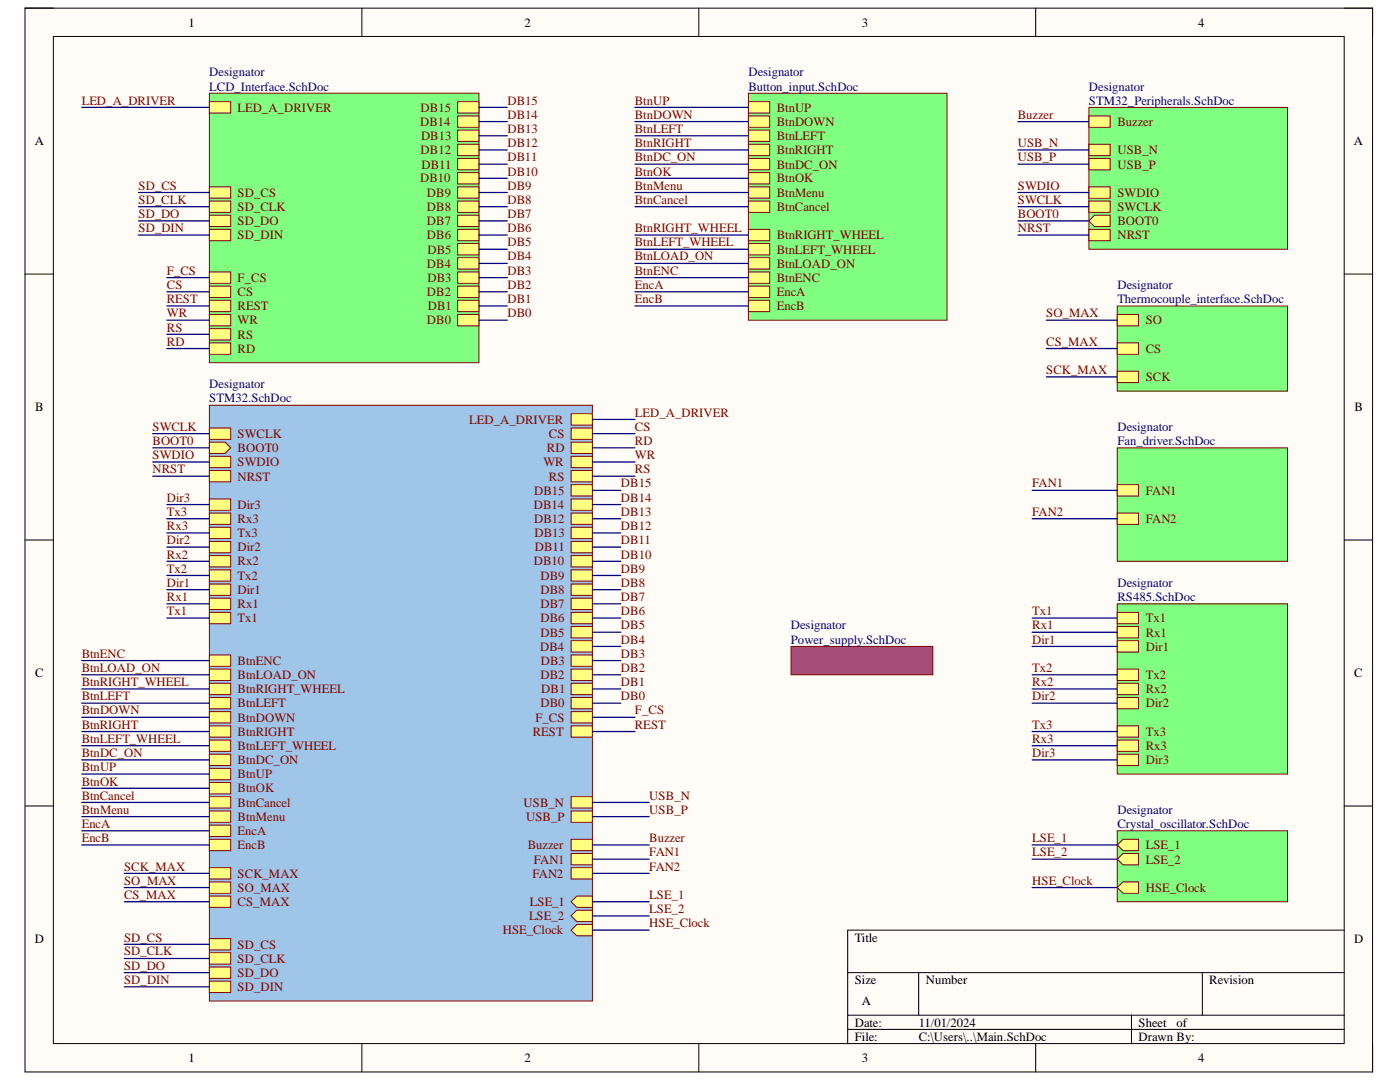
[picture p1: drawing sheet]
<svg xmlns="http://www.w3.org/2000/svg" width="279mm" height="216mm" viewBox="0 0 279 216" stroke-linecap="round" stroke-linejoin="round" font-family="sans-serif">
<defs><g id="words">
<g font-size="2.5">
<text x="37.6" y="5.3">1</text>
<text x="104.7" y="5.3">2</text>
<text x="172" y="5.3">3</text>
<text x="239.1" y="5.3">4</text>
<text x="6.9" y="29">A</text>
<text x="270.2" y="29">A</text>
<text x="7" y="82.1">B</text>
<text x="270.3" y="82.1">B</text>
<text x="7" y="135.1">C</text>
<text x="270.2" y="135.1">C</text>
<text x="6.9" y="188.2">D</text>
<text x="170.6" y="187.9">Title</text>
<text x="270.2" y="188.2">D</text>
<text x="170.6" y="196.3">Size</text>
<text x="184.8" y="196.3">Number</text>
<text x="241.3" y="196.3">Revision</text>
<text x="172" y="200.6">A</text>
<text x="170.6" y="204.9">Date:</text>
<text x="170.6" y="207.6">File:</text>
<text x="183.4" y="204.9">11/01/2024</text>
<text x="183.4" y="207.6">C:\Users\..\Main.SchDoc</text>
<text x="227.2" y="204.9">Sheet</text>
<text x="227.2" y="207.6">Drawn By:</text>
<text x="234.8" y="204.9">of</text>
<text x="37.6" y="212">1</text>
<text x="104.7" y="212">2</text>
<text x="172" y="212">3</text>
<text x="239.1" y="212">4</text>
</g>
<g font-size="2.5" fill="#000080">
<text x="41.8" y="15.2">Designator</text>
<text x="149.4" y="15.2">Designator</text>
<text x="41.8" y="18.1">LCD_Interface.SchDoc</text>
<text x="149.4" y="18.1">Button_input.SchDoc</text>
<text x="217.3" y="18.1">Designator</text>
<text x="217.3" y="20.9">STM32_Peripherals.SchDoc</text>
<text x="223" y="57.6">Designator</text>
<text x="223" y="60.5">Thermocouple_interface.SchDoc</text>
<text x="41.8" y="77.5">Designator</text>
<text x="41.8" y="80.3">STM32.SchDoc</text>
<text x="223" y="85.9">Designator</text>
<text x="223" y="88.8">Fan_driver.SchDoc</text>
<text x="223" y="117.1">Designator</text>
<text x="223" y="119.9">RS485.SchDoc</text>
<text x="157.8" y="125.6">Designator</text>
<text x="157.8" y="128.5">Power_supply.SchDoc</text>
<text x="223" y="162.4">Designator</text>
<text x="223" y="165.2">Crystal_oscillator.SchDoc</text>
</g>
<g font-size="2.5" fill="#800000">
<text x="16.3" y="20.9">LED_A_DRIVER</text>
<text x="47.4" y="22.3">LED_A_DRIVER</text>
<text x="83.9" y="22.3">DB15</text>
<text x="101.3" y="20.9">DB15</text>
<text x="101.3" y="23.7">DB14</text>
<text x="126.7" y="20.9">BtnUP</text>
<text x="126.7" y="23.7">BtnDOWN</text>
<text x="155" y="22.3">BtnUP</text>
<text x="203.1" y="23.7">Buzzer</text>
<text x="83.9" y="25.1">DB14</text>
<text x="84" y="28">DB13</text>
<text x="101.3" y="26.5">DB13</text>
<text x="101.3" y="29.4">DB12</text>
<text x="126.7" y="26.5">BtnLEFT</text>
<text x="126.7" y="29.4">BtnRIGHT</text>
<text x="155" y="25.1">BtnDOWN</text>
<text x="155" y="28">BtnLEFT</text>
<text x="203.1" y="29.4">USB_N</text>
<text x="223" y="25.1">Buzzer</text>
<text x="83.9" y="30.8">DB12</text>
<text x="84.1" y="33.6">DB11</text>
<text x="101.3" y="32.2">DB11</text>
<text x="101.3" y="35.1">DB10</text>
<text x="126.7" y="32.2">BtnDC_ON</text>
<text x="126.7" y="35.1">BtnOK</text>
<text x="155" y="30.8">BtnRIGHT</text>
<text x="155" y="33.6">BtnDC_ON</text>
<text x="203.1" y="32.2">USB_P</text>
<text x="223" y="30.8">USB_N</text>
<text x="223" y="33.6">USB_P</text>
<text x="27.6" y="37.9">SD_CS</text>
<text x="27.6" y="40.7">SD_CLK</text>
<text x="47.4" y="39.3">SD_CS</text>
<text x="83.9" y="36.4">DB10</text>
<text x="85.2" y="39.3">DB9</text>
<text x="101.3" y="37.9">DB9</text>
<text x="101.3" y="40.7">DB8</text>
<text x="126.7" y="37.9">BtnMenu</text>
<text x="126.7" y="40.7">BtnCancel</text>
<text x="155" y="36.4">BtnOK</text>
<text x="155" y="39.3">BtnMenu</text>
<text x="203.1" y="37.9">SWDIO</text>
<text x="203.1" y="40.7">SWCLK</text>
<text x="223" y="39.3">SWDIO</text>
<text x="27.6" y="43.5">SD_DO</text>
<text x="27.6" y="46.4">SD_DIN</text>
<text x="47.4" y="42.1">SD_CLK</text>
<text x="47.4" y="44.9">SD_DO</text>
<text x="47.4" y="47.7">SD_DIN</text>
<text x="85.2" y="44.9">DB7</text>
<text x="85.2" y="42.1">DB8</text>
<text x="85.2" y="47.7">DB6</text>
<text x="101.3" y="43.5">DB7</text>
<text x="101.3" y="46.4">DB6</text>
<text x="126.7" y="46.4">BtnRIGHT_WHEEL</text>
<text x="155" y="47.7">BtnRIGHT_WHEEL</text>
<text x="155" y="42.1">BtnCancel</text>
<text x="203.1" y="43.5">BOOT0</text>
<text x="203.1" y="46.4">NRST</text>
<text x="223" y="42.1">SWCLK</text>
<text x="223" y="44.9">BOOT0</text>
<text x="223" y="47.7">NRST</text>
<text x="85.2" y="53.4">DB4</text>
<text x="85.3" y="50.6">DB5</text>
<text x="101.3" y="49.2">DB5</text>
<text x="101.3" y="52">DB4</text>
<text x="126.7" y="49.2">BtnLEFT_WHEEL</text>
<text x="126.7" y="52">BtnLOAD_ON</text>
<text x="155" y="50.6">BtnLEFT_WHEEL</text>
<text x="155" y="53.4">BtnLOAD_ON</text>
<text x="33.3" y="54.8">F_CS</text>
<text x="33.3" y="57.6">CS</text>
<text x="47.4" y="56.3">F_CS</text>
<text x="47.4" y="59.1">CS</text>
<text x="85.2" y="59.1">DB2</text>
<text x="85.3" y="56.3">DB3</text>
<text x="101.3" y="54.8">DB3</text>
<text x="101.3" y="57.6">DB2</text>
<text x="126.7" y="54.8">BtnENC</text>
<text x="126.7" y="57.6">EncA</text>
<text x="155" y="56.3">BtnENC</text>
<text x="155" y="59.1">EncA</text>
<text x="33.3" y="60.5">REST</text>
<text x="33.3" y="63.3">WR</text>
<text x="47.4" y="64.7">WR</text>
<text x="47.4" y="61.9">REST</text>
<text x="85.2" y="64.7">DB0</text>
<text x="85.4" y="61.9">DB1</text>
<text x="101.3" y="60.5">DB1</text>
<text x="101.3" y="63.3">DB0</text>
<text x="126.7" y="60.5">EncB</text>
<text x="155" y="61.9">EncB</text>
<text x="208.8" y="63.3">SO_MAX</text>
<text x="228.7" y="64.7">SO</text>
<text x="33.3" y="66.2">RS</text>
<text x="33.3" y="69">RD</text>
<text x="47.4" y="67.6">RS</text>
<text x="47.4" y="70.4">RD</text>
<text x="208.8" y="69">CS_MAX</text>
<text x="228.7" y="70.4">CS</text>
<text x="208.8" y="74.6">SCK_MAX</text>
<text x="228.7" y="76.1">SCK</text>
<text x="126.7" y="83.2">LED_A_DRIVER</text>
<text x="30.4" y="85.9">SWCLK</text>
<text x="30.4" y="88.8">BOOT0</text>
<text x="47.4" y="87.4">SWCLK</text>
<text x="93.7" y="84.6">LED_A_DRIVER</text>
<text x="109.6" y="87.4">CS</text>
<text x="126.7" y="85.9">CS</text>
<text x="126.7" y="88.8">RD</text>
<text x="30.4" y="91.6">SWDIO</text>
<text x="30.4" y="94.5">NRST</text>
<text x="47.4" y="93">SWDIO</text>
<text x="47.4" y="90.2">BOOT0</text>
<text x="47.4" y="95.9">NRST</text>
<text x="108.5" y="93">WR</text>
<text x="109.1" y="90.2">RD</text>
<text x="109.6" y="95.9">RS</text>
<text x="126.7" y="91.6">WR</text>
<text x="126.7" y="94.5">RS</text>
<text x="33.3" y="100.1">Dir3</text>
<text x="47.4" y="101.6">Dir3</text>
<text x="106.5" y="101.6">DB14</text>
<text x="106.6" y="98.7">DB15</text>
<text x="123.9" y="97.3">DB15</text>
<text x="123.9" y="100.1">DB14</text>
<text x="206" y="97.3">FAN1</text>
<text x="228.7" y="98.7">FAN1</text>
<text x="33.3" y="102.9">Tx3</text>
<text x="33.3" y="105.8">Rx3</text>
<text x="47.4" y="107.2">Tx3</text>
<text x="47.4" y="104.4">Rx3</text>
<text x="106.6" y="104.4">DB12</text>
<text x="106.7" y="107.2">DB13</text>
<text x="123.9" y="102.9">DB13</text>
<text x="123.9" y="105.8">DB12</text>
<text x="206" y="102.9">FAN2</text>
<text x="228.7" y="104.4">FAN2</text>
<text x="33.3" y="111.5">Rx2</text>
<text x="33.3" y="108.6">Dir2</text>
<text x="47.4" y="112.8">Rx2</text>
<text x="47.4" y="110">Dir2</text>
<text x="106.5" y="112.8">DB10</text>
<text x="106.8" y="110">DB11</text>
<text x="123.9" y="108.6">DB11</text>
<text x="123.9" y="111.5">DB10</text>
<text x="33.3" y="119.9">Rx1</text>
<text x="33.3" y="117.1">Dir1</text>
<text x="33.3" y="114.3">Tx2</text>
<text x="47.4" y="118.5">Dir1</text>
<text x="47.4" y="115.7">Tx2</text>
<text x="107.9" y="115.7">DB9</text>
<text x="107.9" y="118.5">DB8</text>
<text x="123.9" y="114.3">DB9</text>
<text x="123.9" y="117.1">DB8</text>
<text x="123.9" y="119.9">DB7</text>
<text x="33.3" y="122.8">Tx1</text>
<text x="47.4" y="124.1">Tx1</text>
<text x="47.4" y="121.4">Rx1</text>
<text x="107.9" y="121.4">DB7</text>
<text x="107.9" y="124.1">DB6</text>
<text x="123.9" y="122.8">DB6</text>
<text x="123.9" y="125.6">DB5</text>
<text x="206" y="122.8">Tx1</text>
<text x="206" y="125.6">Rx1</text>
<text x="228.7" y="124.1">Tx1</text>
<text x="16.3" y="131.2">BtnENC</text>
<text x="107.8" y="129.8">DB4</text>
<text x="107.9" y="127">DB5</text>
<text x="123.9" y="128.5">DB4</text>
<text x="123.9" y="131.2">DB3</text>
<text x="206" y="128.5">Dir1</text>
<text x="228.7" y="127">Rx1</text>
<text x="228.7" y="129.8">Dir1</text>
<text x="16.3" y="136.9">BtnRIGHT_WHEEL</text>
<text x="16.3" y="134.1">BtnLOAD_ON</text>
<text x="47.4" y="132.7">BtnENC</text>
<text x="47.4" y="135.5">BtnLOAD_ON</text>
<text x="107.9" y="135.5">DB2</text>
<text x="107.9" y="132.7">DB3</text>
<text x="123.9" y="134.1">DB2</text>
<text x="123.9" y="136.9">DB1</text>
<text x="206" y="134.1">Tx2</text>
<text x="206" y="136.9">Rx2</text>
<text x="228.7" y="135.5">Tx2</text>
<text x="16.3" y="142.6">BtnDOWN</text>
<text x="16.3" y="139.8">BtnLEFT</text>
<text x="47.4" y="138.3">BtnRIGHT_WHEEL</text>
<text x="47.4" y="141.1">BtnLEFT</text>
<text x="107.9" y="141.1">DB0</text>
<text x="108" y="138.3">DB1</text>
<text x="123.9" y="139.8">DB0</text>
<text x="126.7" y="142.6">F_CS</text>
<text x="206" y="139.8">Dir2</text>
<text x="228.7" y="138.3">Rx2</text>
<text x="228.7" y="141.1">Dir2</text>
<text x="16.3" y="145.4">BtnRIGHT</text>
<text x="16.3" y="148.2">BtnLEFT_WHEEL</text>
<text x="47.4" y="144">BtnDOWN</text>
<text x="47.4" y="146.8">BtnRIGHT</text>
<text x="47.4" y="149.7">BtnLEFT_WHEEL</text>
<text x="106.3" y="146.8">REST</text>
<text x="106.8" y="144">F_CS</text>
<text x="126.7" y="145.4">REST</text>
<text x="206" y="145.4">Tx3</text>
<text x="206" y="148.2">Rx3</text>
<text x="228.7" y="146.8">Tx3</text>
<text x="228.7" y="149.7">Rx3</text>
<text x="16.3" y="153.9">BtnUP</text>
<text x="16.3" y="151.1">BtnDC_ON</text>
<text x="47.4" y="155.3">BtnUP</text>
<text x="47.4" y="152.5">BtnDC_ON</text>
<text x="206" y="151.1">Dir3</text>
<text x="228.7" y="152.5">Dir3</text>
<text x="16.3" y="156.8">BtnOK</text>
<text x="16.3" y="159.6">BtnCancel</text>
<text x="47.4" y="161">BtnCancel</text>
<text x="47.4" y="158.1">BtnOK</text>
<text x="104.5" y="161">USB_N</text>
<text x="129.6" y="159.6">USB_N</text>
<text x="16.3" y="162.4">BtnMenu</text>
<text x="16.3" y="165.2">EncA</text>
<text x="47.4" y="166.7">EncA</text>
<text x="47.4" y="163.8">BtnMenu</text>
<text x="105" y="163.8">USB_P</text>
<text x="129.6" y="162.4">USB_P</text>
<text x="16.3" y="168.1">EncB</text>
<text x="24.8" y="173.8">SCK_MAX</text>
<text x="47.4" y="169.4">EncB</text>
<text x="105.3" y="169.4">Buzzer</text>
<text x="106.5" y="172.3">FAN1</text>
<text x="129.6" y="170.9">FAN1</text>
<text x="129.6" y="173.8">FAN2</text>
<text x="129.6" y="168.1">Buzzer</text>
<text x="206" y="170.9">LSE_2</text>
<text x="206" y="168.1">LSE_1</text>
<text x="228.7" y="169.4">LSE_1</text>
<text x="228.7" y="172.3">LSE_2</text>
<text x="24.8" y="176.5">SO_MAX</text>
<text x="24.8" y="179.3">CS_MAX</text>
<text x="47.4" y="178">SO_MAX</text>
<text x="47.4" y="175.1">SCK_MAX</text>
<text x="106.3" y="175.1">FAN2</text>
<text x="129.6" y="179.3">LSE_1</text>
<text x="206" y="176.5">HSE_Clock</text>
<text x="228.7" y="178">HSE_Clock</text>
<text x="47.4" y="180.8">CS_MAX</text>
<text x="105.6" y="183.6">LSE_2</text>
<text x="105.7" y="180.8">LSE_1</text>
<text x="129.6" y="185">HSE_Clock</text>
<text x="129.6" y="182.2">LSE_2</text>
<text x="24.8" y="187.9">SD_CS</text>
<text x="24.8" y="190.7">SD_CLK</text>
<text x="47.4" y="189.3">SD_CS</text>
<text x="100.3" y="186.4">HSE_Clock</text>
<text x="24.8" y="193.5">SD_DO</text>
<text x="24.8" y="196.3">SD_DIN</text>
<text x="47.4" y="192.1">SD_CLK</text>
<text x="47.4" y="195">SD_DO</text>
<text x="47.4" y="197.8">SD_DIN</text>
</g>
</g></defs>
<path d="M5 1.6h268.9v212.3h-268.9z" fill-rule="evenodd" fill="#fffcf8"/>
<path d="M5 1.6h268.9v212.3h-268.9z" fill="none" stroke="#000" stroke-width=".2"/>
<path d="M10.7 7.3h257.6v200.9h-257.6z" fill-rule="evenodd" fill="#fffcf8"/>
<g fill="none" stroke="#000" stroke-width=".2">
<path d="M5 1.6h5.7M10.7 7.3h257.6v200.9h-257.6zM72.2 1.6v5.7M139.5 1.6v5.7M206.7 1.6v5.7M268.3 1.6h5.6v5.7M5 54.7h5.7M268.3 54.7h5.6M5 107.8h5.7M268.3 107.8h5.6M5 160.8h5.7M268.3 160.8h5.6"/>
<path d="M169.2 194.1h99.1M183.3 194.1v8.5M240 194.1v8.5M268.3 185.6h-99.1v22.6M72.2 208.2v5.7M139.5 208.2v5.7M169.2 202.6h99.1M169.2 205.4h99.1M206.7 208.2v5.7M225.8 202.6v5.6M273.9 208.2v5.7"/>
</g>
<path d="M223 61.1h33.9v16.9h-33.9z" fill-rule="evenodd" fill="#80ff80"/>
<path d="M223 61.1h33.9v16.9h-33.9z" fill="none" stroke="#800000" stroke-width=".2"/>
<path d="M223 62.8h4.2v2.2h-4.2z" fill-rule="evenodd" fill="#ffff80"/>
<path d="M223 62.8h4.2v2.2h-4.2z" fill="none" stroke="#800000" stroke-width=".2"/>
<path d="M223 68.4h4.2v2.3h-4.2z" fill-rule="evenodd" fill="#ffff80"/>
<path d="M223 68.4h4.2v2.3h-4.2z" fill="none" stroke="#800000" stroke-width=".2"/>
<path d="M223 74.1h4.2v2.2h-4.2z" fill-rule="evenodd" fill="#ffff80"/>
<path d="M223 74.1h4.2v2.2h-4.2z" fill="none" stroke="#800000" stroke-width=".2"/>
<path d="M223 89.4h33.9v22.6h-33.9z" fill-rule="evenodd" fill="#80ff80"/>
<path d="M223 89.4h33.9v22.6h-33.9z" fill="none" stroke="#800000" stroke-width=".2"/>
<path d="M223 96.7h4.2v2.3h-4.2z" fill-rule="evenodd" fill="#ffff80"/>
<path d="M223 96.7h4.2v2.3h-4.2z" fill="none" stroke="#800000" stroke-width=".2"/>
<path d="M223 102.4h4.2v2.2h-4.2z" fill-rule="evenodd" fill="#ffff80"/>
<path d="M223 102.4h4.2v2.2h-4.2z" fill="none" stroke="#800000" stroke-width=".2"/>
<path d="M223 120.5h33.9v34h-33.9z" fill-rule="evenodd" fill="#80ff80"/>
<path d="M223 120.5h33.9v34h-33.9z" fill="none" stroke="#800000" stroke-width=".2"/>
<path d="M223 122.2h4.2v2.3h-4.2z" fill-rule="evenodd" fill="#ffff80"/>
<path d="M223 122.2h4.2v2.3h-4.2z" fill="none" stroke="#800000" stroke-width=".2"/>
<path d="M223 125h4.2v2.3h-4.2z" fill-rule="evenodd" fill="#ffff80"/>
<path d="M223 125h4.2v2.3h-4.2z" fill="none" stroke="#800000" stroke-width=".2"/>
<path d="M223 127.8h4.2v2.3h-4.2z" fill-rule="evenodd" fill="#ffff80"/>
<path d="M223 127.8h4.2v2.3h-4.2z" fill="none" stroke="#800000" stroke-width=".2"/>
<path d="M223 133.5h4.2v2.3h-4.2z" fill-rule="evenodd" fill="#ffff80"/>
<path d="M223 133.5h4.2v2.3h-4.2z" fill="none" stroke="#800000" stroke-width=".2"/>
<path d="M223 136.3h4.2v2.3h-4.2z" fill-rule="evenodd" fill="#ffff80"/>
<path d="M223 136.3h4.2v2.3h-4.2z" fill="none" stroke="#800000" stroke-width=".2"/>
<path d="M223 139.2h4.2v2.2h-4.2z" fill-rule="evenodd" fill="#ffff80"/>
<path d="M223 139.2h4.2v2.2h-4.2z" fill="none" stroke="#800000" stroke-width=".2"/>
<path d="M223 144.8h4.2v2.3h-4.2z" fill-rule="evenodd" fill="#ffff80"/>
<path d="M223 144.8h4.2v2.3h-4.2z" fill="none" stroke="#800000" stroke-width=".2"/>
<path d="M223 147.7h4.2v2.2h-4.2z" fill-rule="evenodd" fill="#ffff80"/>
<path d="M223 147.7h4.2v2.2h-4.2z" fill="none" stroke="#800000" stroke-width=".2"/>
<path d="M223 150.5h4.2v2.3h-4.2z" fill-rule="evenodd" fill="#ffff80"/>
<path d="M223 150.5h4.2v2.3h-4.2z" fill="none" stroke="#800000" stroke-width=".2"/>
<path d="M149.4 18.6h39.6v45.3h-39.6z" fill-rule="evenodd" fill="#80ff80"/>
<path d="M149.4 18.6h39.6v45.3h-39.6z" fill="none" stroke="#800000" stroke-width=".2"/>
<path d="M149.4 20.3h4.2v2.3h-4.2z" fill-rule="evenodd" fill="#ffff80"/>
<path d="M149.4 20.3h4.2v2.3h-4.2z" fill="none" stroke="#800000" stroke-width=".2"/>
<path d="M149.4 23.1h4.2v2.3h-4.2z" fill-rule="evenodd" fill="#ffff80"/>
<path d="M149.4 23.1h4.2v2.3h-4.2z" fill="none" stroke="#800000" stroke-width=".2"/>
<path d="M149.4 26h4.2v2.2h-4.2z" fill-rule="evenodd" fill="#ffff80"/>
<path d="M149.4 26h4.2v2.2h-4.2z" fill="none" stroke="#800000" stroke-width=".2"/>
<path d="M149.4 28.8h4.2v2.3h-4.2z" fill-rule="evenodd" fill="#ffff80"/>
<path d="M149.4 28.8h4.2v2.3h-4.2z" fill="none" stroke="#800000" stroke-width=".2"/>
<path d="M149.4 31.6h4.2v2.3h-4.2z" fill-rule="evenodd" fill="#ffff80"/>
<path d="M149.4 31.6h4.2v2.3h-4.2z" fill="none" stroke="#800000" stroke-width=".2"/>
<path d="M149.4 34.4h4.2v2.3h-4.2z" fill-rule="evenodd" fill="#ffff80"/>
<path d="M149.4 34.4h4.2v2.3h-4.2z" fill="none" stroke="#800000" stroke-width=".2"/>
<path d="M149.4 45.8h4.2v2.2h-4.2z" fill-rule="evenodd" fill="#ffff80"/>
<path d="M149.4 45.8h4.2v2.2h-4.2z" fill="none" stroke="#800000" stroke-width=".2"/>
<path d="M149.4 48.6h4.2v2.3h-4.2z" fill-rule="evenodd" fill="#ffff80"/>
<path d="M149.4 48.6h4.2v2.3h-4.2z" fill="none" stroke="#800000" stroke-width=".2"/>
<path d="M149.4 51.4h4.2v2.3h-4.2z" fill-rule="evenodd" fill="#ffff80"/>
<path d="M149.4 51.4h4.2v2.3h-4.2z" fill="none" stroke="#800000" stroke-width=".2"/>
<path d="M149.4 54.3h4.2v2.2h-4.2z" fill-rule="evenodd" fill="#ffff80"/>
<path d="M149.4 54.3h4.2v2.2h-4.2z" fill="none" stroke="#800000" stroke-width=".2"/>
<path d="M149.4 57.1h4.2v2.3h-4.2z" fill-rule="evenodd" fill="#ffff80"/>
<path d="M149.4 57.1h4.2v2.3h-4.2z" fill="none" stroke="#800000" stroke-width=".2"/>
<path d="M149.4 59.9h4.2v2.3h-4.2z" fill-rule="evenodd" fill="#ffff80"/>
<path d="M149.4 59.9h4.2v2.3h-4.2z" fill="none" stroke="#800000" stroke-width=".2"/>
<path d="M149.4 37.3h4.2v2.2h-4.2z" fill-rule="evenodd" fill="#ffff80"/>
<path d="M149.4 37.3h4.2v2.2h-4.2z" fill="none" stroke="#800000" stroke-width=".2"/>
<path d="M149.4 40.1h4.2v2.3h-4.2z" fill-rule="evenodd" fill="#ffff80"/>
<path d="M149.4 40.1h4.2v2.3h-4.2z" fill="none" stroke="#800000" stroke-width=".2"/>
<path d="M223 165.8h33.9v14.1h-33.9z" fill-rule="evenodd" fill="#80ff80"/>
<path d="M223 165.8h33.9v14.1h-33.9z" fill="none" stroke="#800000" stroke-width=".2"/>
<path d="M223 168.6l1.1-1.1h3.1v2.2h-3.1z" fill-rule="evenodd" fill="#ffff80"/>
<path d="M223 168.6l1.1-1.1h3.1v2.2h-3.1z" fill="none" stroke="#800000" stroke-width=".2"/>
<path d="M223 171.4l1.1-1.1h3.1v2.3h-3.1z" fill-rule="evenodd" fill="#ffff80"/>
<path d="M223 171.4l1.1-1.1h3.1v2.3h-3.1z" fill="none" stroke="#800000" stroke-width=".2"/>
<path d="M223 177.1l1.1-1.1h3.1v2.2h-3.1z" fill-rule="evenodd" fill="#ffff80"/>
<path d="M223 177.1l1.1-1.1h3.1v2.2h-3.1z" fill="none" stroke="#800000" stroke-width=".2"/>
<path d="M41.8 18.6h53.8v53.8h-53.8z" fill-rule="evenodd" fill="#80ff80"/>
<path d="M41.8 18.6h53.8v53.8h-53.8z" fill="none" stroke="#800000" stroke-width=".2"/>
<path d="M41.8 40.1h4.2v2.3h-4.2z" fill-rule="evenodd" fill="#ffff80"/>
<path d="M41.8 40.1h4.2v2.3h-4.2z" fill="none" stroke="#800000" stroke-width=".2"/>
<path d="M41.8 42.9h4.2v2.3h-4.2z" fill-rule="evenodd" fill="#ffff80"/>
<path d="M41.8 42.9h4.2v2.3h-4.2z" fill="none" stroke="#800000" stroke-width=".2"/>
<path d="M41.8 45.8h4.2v2.2h-4.2z" fill-rule="evenodd" fill="#ffff80"/>
<path d="M41.8 45.8h4.2v2.2h-4.2z" fill="none" stroke="#800000" stroke-width=".2"/>
<path d="M41.8 37.3h4.2v2.2h-4.2z" fill-rule="evenodd" fill="#ffff80"/>
<path d="M41.8 37.3h4.2v2.2h-4.2z" fill="none" stroke="#800000" stroke-width=".2"/>
<path d="M41.8 20.3h4.2v2.3h-4.2z" fill-rule="evenodd" fill="#ffff80"/>
<path d="M41.8 20.3h4.2v2.3h-4.2z" fill="none" stroke="#800000" stroke-width=".2"/>
<path d="M41.8 54.3h4.2v2.2h-4.2z" fill-rule="evenodd" fill="#ffff80"/>
<path d="M41.8 54.3h4.2v2.2h-4.2z" fill="none" stroke="#800000" stroke-width=".2"/>
<path d="M41.8 57.1h4.2v2.3h-4.2z" fill-rule="evenodd" fill="#ffff80"/>
<path d="M41.8 57.1h4.2v2.3h-4.2z" fill="none" stroke="#800000" stroke-width=".2"/>
<path d="M41.8 62.8h4.2v2.2h-4.2z" fill-rule="evenodd" fill="#ffff80"/>
<path d="M41.8 62.8h4.2v2.2h-4.2z" fill="none" stroke="#800000" stroke-width=".2"/>
<path d="M41.8 59.9h4.2v2.3h-4.2z" fill-rule="evenodd" fill="#ffff80"/>
<path d="M41.8 59.9h4.2v2.3h-4.2z" fill="none" stroke="#800000" stroke-width=".2"/>
<path d="M41.8 65.6h4.2v2.2h-4.2z" fill-rule="evenodd" fill="#ffff80"/>
<path d="M41.8 65.6h4.2v2.2h-4.2z" fill="none" stroke="#800000" stroke-width=".2"/>
<path d="M41.8 68.4h4.2v2.3h-4.2z" fill-rule="evenodd" fill="#ffff80"/>
<path d="M41.8 68.4h4.2v2.3h-4.2z" fill="none" stroke="#800000" stroke-width=".2"/>
<path d="M91.3 20.3h4.3v2.3h-4.3z" fill-rule="evenodd" fill="#ffff80"/>
<path d="M91.3 20.3h4.3v2.3h-4.3z" fill="none" stroke="#800000" stroke-width=".2"/>
<path d="M91.3 23.1h4.3v2.3h-4.3z" fill-rule="evenodd" fill="#ffff80"/>
<path d="M91.3 23.1h4.3v2.3h-4.3z" fill="none" stroke="#800000" stroke-width=".2"/>
<path d="M91.3 26h4.3v2.2h-4.3z" fill-rule="evenodd" fill="#ffff80"/>
<path d="M91.3 26h4.3v2.2h-4.3z" fill="none" stroke="#800000" stroke-width=".2"/>
<path d="M91.3 28.8h4.3v2.3h-4.3z" fill-rule="evenodd" fill="#ffff80"/>
<path d="M91.3 28.8h4.3v2.3h-4.3z" fill="none" stroke="#800000" stroke-width=".2"/>
<path d="M91.3 31.6h4.3v2.3h-4.3z" fill-rule="evenodd" fill="#ffff80"/>
<path d="M91.3 31.6h4.3v2.3h-4.3z" fill="none" stroke="#800000" stroke-width=".2"/>
<path d="M91.3 34.4h4.3v2.3h-4.3z" fill-rule="evenodd" fill="#ffff80"/>
<path d="M91.3 34.4h4.3v2.3h-4.3z" fill="none" stroke="#800000" stroke-width=".2"/>
<path d="M91.3 37.3h4.3v2.2h-4.3z" fill-rule="evenodd" fill="#ffff80"/>
<path d="M91.3 37.3h4.3v2.2h-4.3z" fill="none" stroke="#800000" stroke-width=".2"/>
<path d="M91.3 42.9h4.3v2.3h-4.3z" fill-rule="evenodd" fill="#ffff80"/>
<path d="M91.3 42.9h4.3v2.3h-4.3z" fill="none" stroke="#800000" stroke-width=".2"/>
<path d="M91.3 40.1h4.3v2.3h-4.3z" fill-rule="evenodd" fill="#ffff80"/>
<path d="M91.3 40.1h4.3v2.3h-4.3z" fill="none" stroke="#800000" stroke-width=".2"/>
<path d="M91.3 45.8h4.3v2.2h-4.3z" fill-rule="evenodd" fill="#ffff80"/>
<path d="M91.3 45.8h4.3v2.2h-4.3z" fill="none" stroke="#800000" stroke-width=".2"/>
<path d="M91.3 48.6h4.3v2.3h-4.3z" fill-rule="evenodd" fill="#ffff80"/>
<path d="M91.3 48.6h4.3v2.3h-4.3z" fill="none" stroke="#800000" stroke-width=".2"/>
<path d="M91.3 51.4h4.3v2.3h-4.3z" fill-rule="evenodd" fill="#ffff80"/>
<path d="M91.3 51.4h4.3v2.3h-4.3z" fill="none" stroke="#800000" stroke-width=".2"/>
<path d="M91.3 54.3h4.3v2.2h-4.3z" fill-rule="evenodd" fill="#ffff80"/>
<path d="M91.3 54.3h4.3v2.2h-4.3z" fill="none" stroke="#800000" stroke-width=".2"/>
<path d="M91.3 57.1h4.3v2.3h-4.3z" fill-rule="evenodd" fill="#ffff80"/>
<path d="M91.3 57.1h4.3v2.3h-4.3z" fill="none" stroke="#800000" stroke-width=".2"/>
<path d="M91.3 59.9h4.3v2.3h-4.3z" fill-rule="evenodd" fill="#ffff80"/>
<path d="M91.3 59.9h4.3v2.3h-4.3z" fill="none" stroke="#800000" stroke-width=".2"/>
<path d="M91.3 62.8h4.3v2.2h-4.3z" fill-rule="evenodd" fill="#ffff80"/>
<path d="M91.3 62.8h4.3v2.2h-4.3z" fill="none" stroke="#800000" stroke-width=".2"/>
<path d="M217.3 21.4h39.6v28.3h-39.6z" fill-rule="evenodd" fill="#80ff80"/>
<path d="M217.3 21.4h39.6v28.3h-39.6z" fill="none" stroke="#800000" stroke-width=".2"/>
<path d="M217.3 23.1h4.3v2.3h-4.3z" fill-rule="evenodd" fill="#ffff80"/>
<path d="M217.3 23.1h4.3v2.3h-4.3z" fill="none" stroke="#800000" stroke-width=".2"/>
<path d="M217.3 28.8h4.3v2.3h-4.3z" fill-rule="evenodd" fill="#ffff80"/>
<path d="M217.3 28.8h4.3v2.3h-4.3z" fill="none" stroke="#800000" stroke-width=".2"/>
<path d="M217.3 31.6h4.3v2.3h-4.3z" fill-rule="evenodd" fill="#ffff80"/>
<path d="M217.3 31.6h4.3v2.3h-4.3z" fill="none" stroke="#800000" stroke-width=".2"/>
<path d="M217.3 37.3h4.3v2.3h-4.3z" fill-rule="evenodd" fill="#ffff80"/>
<path d="M217.3 37.3h4.3v2.3h-4.3z" fill="none" stroke="#800000" stroke-width=".2"/>
<path d="M217.3 40.1h4.3v2.3h-4.3z" fill-rule="evenodd" fill="#ffff80"/>
<path d="M217.3 40.1h4.3v2.3h-4.3z" fill="none" stroke="#800000" stroke-width=".2"/>
<path d="M217.3 44.1l1.1-1.2h3.2v2.3h-3.2z" fill-rule="evenodd" fill="#ffff80"/>
<path d="M217.3 44.1l1.1-1.2h3.2v2.3h-3.2z" fill="none" stroke="#800000" stroke-width=".2"/>
<path d="M217.3 45.8h4.3v2.2h-4.3z" fill-rule="evenodd" fill="#ffff80"/>
<path d="M217.3 45.8h4.3v2.2h-4.3z" fill="none" stroke="#800000" stroke-width=".2"/>
<path d="M41.8 80.9h76.4v118.8h-76.4z" fill-rule="evenodd" fill="#9fc5e8"/>
<path d="M41.8 80.9h76.4v118.8h-76.4z" fill="none" stroke="#800000" stroke-width=".2"/>
<path d="M41.8 85.4h4.2v2.3h-4.2z" fill-rule="evenodd" fill="#ffff80"/>
<path d="M41.8 85.4h4.2v2.3h-4.2z" fill="none" stroke="#800000" stroke-width=".2"/>
<path d="M41.8 91.1h4.2v2.2h-4.2z" fill-rule="evenodd" fill="#ffff80"/>
<path d="M41.8 91.1h4.2v2.2h-4.2z" fill="none" stroke="#800000" stroke-width=".2"/>
<path d="M41.8 88.2h3.1l1.1 1.2-1.1 1.1h-3.1z" fill-rule="evenodd" fill="#ffff80"/>
<path d="M41.8 88.2h3.1l1.1 1.2-1.1 1.1h-3.1z" fill="none" stroke="#800000" stroke-width=".2"/>
<path d="M41.8 93.9h4.2v2.3h-4.2z" fill-rule="evenodd" fill="#ffff80"/>
<path d="M41.8 93.9h4.2v2.3h-4.2z" fill="none" stroke="#800000" stroke-width=".2"/>
<path d="M114 167.5h4.2v2.2h-4.2z" fill-rule="evenodd" fill="#ffff80"/>
<path d="M114 167.5h4.2v2.2h-4.2z" fill="none" stroke="#800000" stroke-width=".2"/>
<path d="M114 159h4.2v2.2h-4.2z" fill-rule="evenodd" fill="#ffff80"/>
<path d="M114 159h4.2v2.2h-4.2z" fill="none" stroke="#800000" stroke-width=".2"/>
<path d="M114 161.8h4.2v2.3h-4.2z" fill-rule="evenodd" fill="#ffff80"/>
<path d="M114 161.8h4.2v2.3h-4.2z" fill="none" stroke="#800000" stroke-width=".2"/>
<path d="M41.8 130.7h4.2v2.2h-4.2z" fill-rule="evenodd" fill="#ffff80"/>
<path d="M41.8 130.7h4.2v2.2h-4.2z" fill="none" stroke="#800000" stroke-width=".2"/>
<path d="M41.8 133.5h4.2v2.3h-4.2z" fill-rule="evenodd" fill="#ffff80"/>
<path d="M41.8 133.5h4.2v2.3h-4.2z" fill="none" stroke="#800000" stroke-width=".2"/>
<path d="M41.8 136.3h4.2v2.3h-4.2z" fill-rule="evenodd" fill="#ffff80"/>
<path d="M41.8 136.3h4.2v2.3h-4.2z" fill="none" stroke="#800000" stroke-width=".2"/>
<path d="M41.8 164.6h4.2v2.3h-4.2z" fill-rule="evenodd" fill="#ffff80"/>
<path d="M41.8 164.6h4.2v2.3h-4.2z" fill="none" stroke="#800000" stroke-width=".2"/>
<path d="M41.8 161.8h4.2v2.3h-4.2z" fill-rule="evenodd" fill="#ffff80"/>
<path d="M41.8 161.8h4.2v2.3h-4.2z" fill="none" stroke="#800000" stroke-width=".2"/>
<path d="M41.8 159h4.2v2.2h-4.2z" fill-rule="evenodd" fill="#ffff80"/>
<path d="M41.8 159h4.2v2.2h-4.2z" fill="none" stroke="#800000" stroke-width=".2"/>
<path d="M41.8 167.5h4.2v2.2h-4.2z" fill-rule="evenodd" fill="#ffff80"/>
<path d="M41.8 167.5h4.2v2.2h-4.2z" fill="none" stroke="#800000" stroke-width=".2"/>
<path d="M41.8 139.2h4.2v2.2h-4.2z" fill-rule="evenodd" fill="#ffff80"/>
<path d="M41.8 139.2h4.2v2.2h-4.2z" fill="none" stroke="#800000" stroke-width=".2"/>
<path d="M41.8 142h4.2v2.3h-4.2z" fill-rule="evenodd" fill="#ffff80"/>
<path d="M41.8 142h4.2v2.3h-4.2z" fill="none" stroke="#800000" stroke-width=".2"/>
<path d="M41.8 153.3h4.2v2.3h-4.2z" fill-rule="evenodd" fill="#ffff80"/>
<path d="M41.8 153.3h4.2v2.3h-4.2z" fill="none" stroke="#800000" stroke-width=".2"/>
<path d="M41.8 144.8h4.2v2.3h-4.2z" fill-rule="evenodd" fill="#ffff80"/>
<path d="M41.8 144.8h4.2v2.3h-4.2z" fill="none" stroke="#800000" stroke-width=".2"/>
<path d="M41.8 147.7h4.2v2.2h-4.2z" fill-rule="evenodd" fill="#ffff80"/>
<path d="M41.8 147.7h4.2v2.2h-4.2z" fill="none" stroke="#800000" stroke-width=".2"/>
<path d="M41.8 150.5h4.2v2.3h-4.2z" fill-rule="evenodd" fill="#ffff80"/>
<path d="M41.8 150.5h4.2v2.3h-4.2z" fill="none" stroke="#800000" stroke-width=".2"/>
<path d="M41.8 156.2h4.2v2.2h-4.2z" fill-rule="evenodd" fill="#ffff80"/>
<path d="M41.8 156.2h4.2v2.2h-4.2z" fill="none" stroke="#800000" stroke-width=".2"/>
<path d="M114 170.3h4.2v2.3h-4.2z" fill-rule="evenodd" fill="#ffff80"/>
<path d="M114 170.3h4.2v2.3h-4.2z" fill="none" stroke="#800000" stroke-width=".2"/>
<path d="M114 173.1h4.2v2.3h-4.2z" fill-rule="evenodd" fill="#ffff80"/>
<path d="M114 173.1h4.2v2.3h-4.2z" fill="none" stroke="#800000" stroke-width=".2"/>
<path d="M41.8 176h4.2v2.2h-4.2z" fill-rule="evenodd" fill="#ffff80"/>
<path d="M41.8 176h4.2v2.2h-4.2z" fill="none" stroke="#800000" stroke-width=".2"/>
<path d="M41.8 173.1h4.2v2.3h-4.2z" fill-rule="evenodd" fill="#ffff80"/>
<path d="M41.8 173.1h4.2v2.3h-4.2z" fill="none" stroke="#800000" stroke-width=".2"/>
<path d="M114 185.6l1.1-1.1h3.1v2.2h-3.1z" fill-rule="evenodd" fill="#ffff80"/>
<path d="M114 185.6l1.1-1.1h3.1v2.2h-3.1z" fill="none" stroke="#800000" stroke-width=".2"/>
<path d="M114 182.8l1.1-1.2h3.1v2.3h-3.1z" fill-rule="evenodd" fill="#ffff80"/>
<path d="M114 182.8l1.1-1.2h3.1v2.3h-3.1z" fill="none" stroke="#800000" stroke-width=".2"/>
<path d="M114 179.9l1.1-1.1h3.1v2.3h-3.1z" fill-rule="evenodd" fill="#ffff80"/>
<path d="M114 179.9l1.1-1.1h3.1v2.3h-3.1z" fill="none" stroke="#800000" stroke-width=".2"/>
<path d="M114 82.6h4.2v2.2h-4.2z" fill-rule="evenodd" fill="#ffff80"/>
<path d="M114 82.6h4.2v2.2h-4.2z" fill="none" stroke="#800000" stroke-width=".2"/>
<path d="M41.8 187.3h4.2v2.3h-4.2z" fill-rule="evenodd" fill="#ffff80"/>
<path d="M41.8 187.3h4.2v2.3h-4.2z" fill="none" stroke="#800000" stroke-width=".2"/>
<path d="M41.8 190.1h4.2v2.3h-4.2z" fill-rule="evenodd" fill="#ffff80"/>
<path d="M41.8 190.1h4.2v2.3h-4.2z" fill="none" stroke="#800000" stroke-width=".2"/>
<path d="M41.8 192.9h4.2v2.3h-4.2z" fill-rule="evenodd" fill="#ffff80"/>
<path d="M41.8 192.9h4.2v2.3h-4.2z" fill="none" stroke="#800000" stroke-width=".2"/>
<path d="M41.8 195.8h4.2v2.2h-4.2z" fill-rule="evenodd" fill="#ffff80"/>
<path d="M41.8 195.8h4.2v2.2h-4.2z" fill="none" stroke="#800000" stroke-width=".2"/>
<path d="M114 144.8h4.2v2.3h-4.2z" fill-rule="evenodd" fill="#ffff80"/>
<path d="M114 144.8h4.2v2.3h-4.2z" fill="none" stroke="#800000" stroke-width=".2"/>
<path d="M114 142h4.2v2.3h-4.2z" fill-rule="evenodd" fill="#ffff80"/>
<path d="M114 142h4.2v2.3h-4.2z" fill="none" stroke="#800000" stroke-width=".2"/>
<path d="M114 88.2h4.2v2.3h-4.2z" fill-rule="evenodd" fill="#ffff80"/>
<path d="M114 88.2h4.2v2.3h-4.2z" fill="none" stroke="#800000" stroke-width=".2"/>
<path d="M114 91.1h4.2v2.2h-4.2z" fill-rule="evenodd" fill="#ffff80"/>
<path d="M114 91.1h4.2v2.2h-4.2z" fill="none" stroke="#800000" stroke-width=".2"/>
<path d="M114 93.9h4.2v2.3h-4.2z" fill-rule="evenodd" fill="#ffff80"/>
<path d="M114 93.9h4.2v2.3h-4.2z" fill="none" stroke="#800000" stroke-width=".2"/>
<path d="M114 96.7h4.2v2.3h-4.2z" fill-rule="evenodd" fill="#ffff80"/>
<path d="M114 96.7h4.2v2.3h-4.2z" fill="none" stroke="#800000" stroke-width=".2"/>
<path d="M114 99.5h4.2v2.3h-4.2z" fill-rule="evenodd" fill="#ffff80"/>
<path d="M114 99.5h4.2v2.3h-4.2z" fill="none" stroke="#800000" stroke-width=".2"/>
<path d="M114 105.2h4.2v2.3h-4.2z" fill-rule="evenodd" fill="#ffff80"/>
<path d="M114 105.2h4.2v2.3h-4.2z" fill="none" stroke="#800000" stroke-width=".2"/>
<path d="M114 102.4h4.2v2.2h-4.2z" fill-rule="evenodd" fill="#ffff80"/>
<path d="M114 102.4h4.2v2.2h-4.2z" fill="none" stroke="#800000" stroke-width=".2"/>
<path d="M114 108h4.2v2.3h-4.2z" fill-rule="evenodd" fill="#ffff80"/>
<path d="M114 108h4.2v2.3h-4.2z" fill="none" stroke="#800000" stroke-width=".2"/>
<path d="M114 110.9h4.2v2.2h-4.2z" fill-rule="evenodd" fill="#ffff80"/>
<path d="M114 110.9h4.2v2.2h-4.2z" fill="none" stroke="#800000" stroke-width=".2"/>
<path d="M114 113.7h4.2v2.3h-4.2z" fill-rule="evenodd" fill="#ffff80"/>
<path d="M114 113.7h4.2v2.3h-4.2z" fill="none" stroke="#800000" stroke-width=".2"/>
<path d="M114 116.5h4.2v2.3h-4.2z" fill-rule="evenodd" fill="#ffff80"/>
<path d="M114 116.5h4.2v2.3h-4.2z" fill="none" stroke="#800000" stroke-width=".2"/>
<path d="M114 119.4h4.2v2.2h-4.2z" fill-rule="evenodd" fill="#ffff80"/>
<path d="M114 119.4h4.2v2.2h-4.2z" fill="none" stroke="#800000" stroke-width=".2"/>
<path d="M114 125h4.2v2.3h-4.2z" fill-rule="evenodd" fill="#ffff80"/>
<path d="M114 125h4.2v2.3h-4.2z" fill="none" stroke="#800000" stroke-width=".2"/>
<path d="M114 122.2h4.2v2.3h-4.2z" fill-rule="evenodd" fill="#ffff80"/>
<path d="M114 122.2h4.2v2.3h-4.2z" fill="none" stroke="#800000" stroke-width=".2"/>
<path d="M114 127.8h4.2v2.3h-4.2z" fill-rule="evenodd" fill="#ffff80"/>
<path d="M114 127.8h4.2v2.3h-4.2z" fill="none" stroke="#800000" stroke-width=".2"/>
<path d="M114 130.7h4.2v2.2h-4.2z" fill-rule="evenodd" fill="#ffff80"/>
<path d="M114 130.7h4.2v2.2h-4.2z" fill="none" stroke="#800000" stroke-width=".2"/>
<path d="M114 133.5h4.2v2.3h-4.2z" fill-rule="evenodd" fill="#ffff80"/>
<path d="M114 133.5h4.2v2.3h-4.2z" fill="none" stroke="#800000" stroke-width=".2"/>
<path d="M114 136.3h4.2v2.3h-4.2z" fill-rule="evenodd" fill="#ffff80"/>
<path d="M114 136.3h4.2v2.3h-4.2z" fill="none" stroke="#800000" stroke-width=".2"/>
<path d="M114 139.2h4.2v2.2h-4.2z" fill-rule="evenodd" fill="#ffff80"/>
<path d="M114 139.2h4.2v2.2h-4.2z" fill="none" stroke="#800000" stroke-width=".2"/>
<path d="M114 85.4h4.2v2.3h-4.2z" fill-rule="evenodd" fill="#ffff80"/>
<path d="M114 85.4h4.2v2.3h-4.2z" fill="none" stroke="#800000" stroke-width=".2"/>
<path d="M41.8 122.2h4.2v2.3h-4.2z" fill-rule="evenodd" fill="#ffff80"/>
<path d="M41.8 122.2h4.2v2.3h-4.2z" fill="none" stroke="#800000" stroke-width=".2"/>
<path d="M41.8 119.4h4.2v2.2h-4.2z" fill-rule="evenodd" fill="#ffff80"/>
<path d="M41.8 119.4h4.2v2.2h-4.2z" fill="none" stroke="#800000" stroke-width=".2"/>
<path d="M41.8 116.5h4.2v2.3h-4.2z" fill-rule="evenodd" fill="#ffff80"/>
<path d="M41.8 116.5h4.2v2.3h-4.2z" fill="none" stroke="#800000" stroke-width=".2"/>
<path d="M41.8 113.7h4.2v2.3h-4.2z" fill-rule="evenodd" fill="#ffff80"/>
<path d="M41.8 113.7h4.2v2.3h-4.2z" fill="none" stroke="#800000" stroke-width=".2"/>
<path d="M41.8 110.9h4.2v2.2h-4.2z" fill-rule="evenodd" fill="#ffff80"/>
<path d="M41.8 110.9h4.2v2.2h-4.2z" fill="none" stroke="#800000" stroke-width=".2"/>
<path d="M41.8 108h4.2v2.3h-4.2z" fill-rule="evenodd" fill="#ffff80"/>
<path d="M41.8 108h4.2v2.3h-4.2z" fill="none" stroke="#800000" stroke-width=".2"/>
<path d="M41.8 105.2h4.2v2.3h-4.2z" fill-rule="evenodd" fill="#ffff80"/>
<path d="M41.8 105.2h4.2v2.3h-4.2z" fill="none" stroke="#800000" stroke-width=".2"/>
<path d="M41.8 102.4h4.2v2.2h-4.2z" fill-rule="evenodd" fill="#ffff80"/>
<path d="M41.8 102.4h4.2v2.2h-4.2z" fill="none" stroke="#800000" stroke-width=".2"/>
<path d="M41.8 99.5h4.2v2.3h-4.2z" fill-rule="evenodd" fill="#ffff80"/>
<path d="M41.8 99.5h4.2v2.3h-4.2z" fill="none" stroke="#800000" stroke-width=".2"/>
<path d="M41.8 178.8h4.2v2.3h-4.2z" fill-rule="evenodd" fill="#ffff80"/>
<path d="M41.8 178.8h4.2v2.3h-4.2z" fill="none" stroke="#800000" stroke-width=".2"/>
<path d="M157.9 129h28.3v5.6h-28.3z" fill-rule="evenodd" fill="#a64d79"/>
<path d="M157.9 129h28.3v5.6h-28.3z" fill="none" stroke="#800000" stroke-width=".2"/>
<g fill="none" stroke="#000080" stroke-width=".25">
<path d="M16.3 21.4h25.5M27.6 38.4h14.2M95.6 24.3h5.6M95.6 29.9h5.6M95.6 38.4h5.6M95.6 35.6h5.6M95.6 32.8h5.6M95.6 27.1h5.6M95.6 21.4h5.6M126.7 24.3h22.7M126.7 29.9h22.7M126.7 38.4h22.7"/>
<path d="M126.7 35.6h22.7M126.7 32.8h22.7M126.7 27.1h22.7M126.7 21.4h22.7M203.2 24.3h14.1M203.2 29.9h14.1M203.2 32.8h14.1M203.2 38.4h14.1M27.6 46.9h14.2M27.6 41.2h14.2M27.6 44.1h14.2M33.3 58.2h8.5"/>
<path d="M33.3 55.4h8.5M95.6 58.2h5.6M95.6 55.4h5.6M95.6 52.6h5.6M95.6 49.7h5.6M95.6 46.9h5.6M95.6 41.2h5.6M95.6 44.1h5.6M126.7 58.2h22.7M126.7 55.4h22.7M126.7 52.6h22.7M126.7 49.7h22.7"/>
<path d="M126.7 46.9h22.7M126.7 41.2h22.7M203.2 46.9h14.1M203.2 41.2h14.1M203.2 44.1h14.1M33.3 61.1h8.5M33.3 69.5h8.5M33.3 66.7h8.5M33.3 63.9h8.5M95.6 61.1h5.6M95.6 63.9h5.6M126.7 61.1h22.7"/>
<path d="M208.8 69.5h14.2M208.8 75.2h14.2M208.8 63.9h14.2M30.5 86.5h11.3M30.5 95h11.3M30.5 92.2h11.3M30.5 89.4h11.3M118.2 97.9h5.7M118.2 86.5h8.5M118.2 95h8.5M118.2 92.2h8.5M118.2 89.4h8.5"/>
<path d="M118.2 83.7h8.5M206 97.8h17M33.3 100.7h8.5M33.3 103.5h8.5M33.3 106.3h8.5M33.3 109.2h8.5M33.3 112h8.5M33.3 114.8h8.5M33.3 117.7h8.5M118.2 100.7h5.7M118.2 103.5h5.7M118.2 106.3h5.7"/>
<path d="M118.2 109.2h5.7M118.2 112h5.7M118.2 114.8h5.7M118.2 117.7h5.7M206 103.5h17M16.3 137.5h25.5M16.3 134.6h25.5M16.3 131.8h25.5M33.3 123.3h8.5M33.3 120.5h8.5M118.2 137.5h5.7M118.2 134.6h5.7"/>
<path d="M118.2 129h5.7M118.2 123.3h5.7M118.2 120.5h5.7M118.2 131.8h5.7M118.2 126.2h5.7M206 137.5h17M206 134.6h17M206 129h17M206 126.2h17M206 123.3h17M16.3 151.6h25.5M16.3 148.8h25.5"/>
<path d="M16.3 146h25.5M16.3 140.3h25.5M16.3 154.5h25.5M16.3 143.1h25.5M16.3 157.3h25.5M118.2 146h8.5M118.2 140.3h5.7M118.2 143.1h8.5M206 151.6h17M206 148.8h17M206 146h17M206 140.3h17"/>
<path d="M16.3 168.6h25.5M16.3 162.9h25.5M16.3 160.1h25.5M16.3 165.8h25.5M24.8 177.1h17M24.8 179.9h17M24.8 174.3h17M118.2 168.6h11.4M118.2 171.4h11.4M118.2 162.9h11.4M118.2 160.1h11.4M118.2 179.9h11.4"/>
<path d="M118.2 174.3h11.4M206 168.6h17M206 171.4h17M206 177.1h17M24.8 188.4h17M24.8 191.3h17M24.8 194.1h17M24.8 196.9h17M118.2 182.8h11.4M118.2 185.6h11.4"/>
</g>
<use href="#words"/>
</svg>
